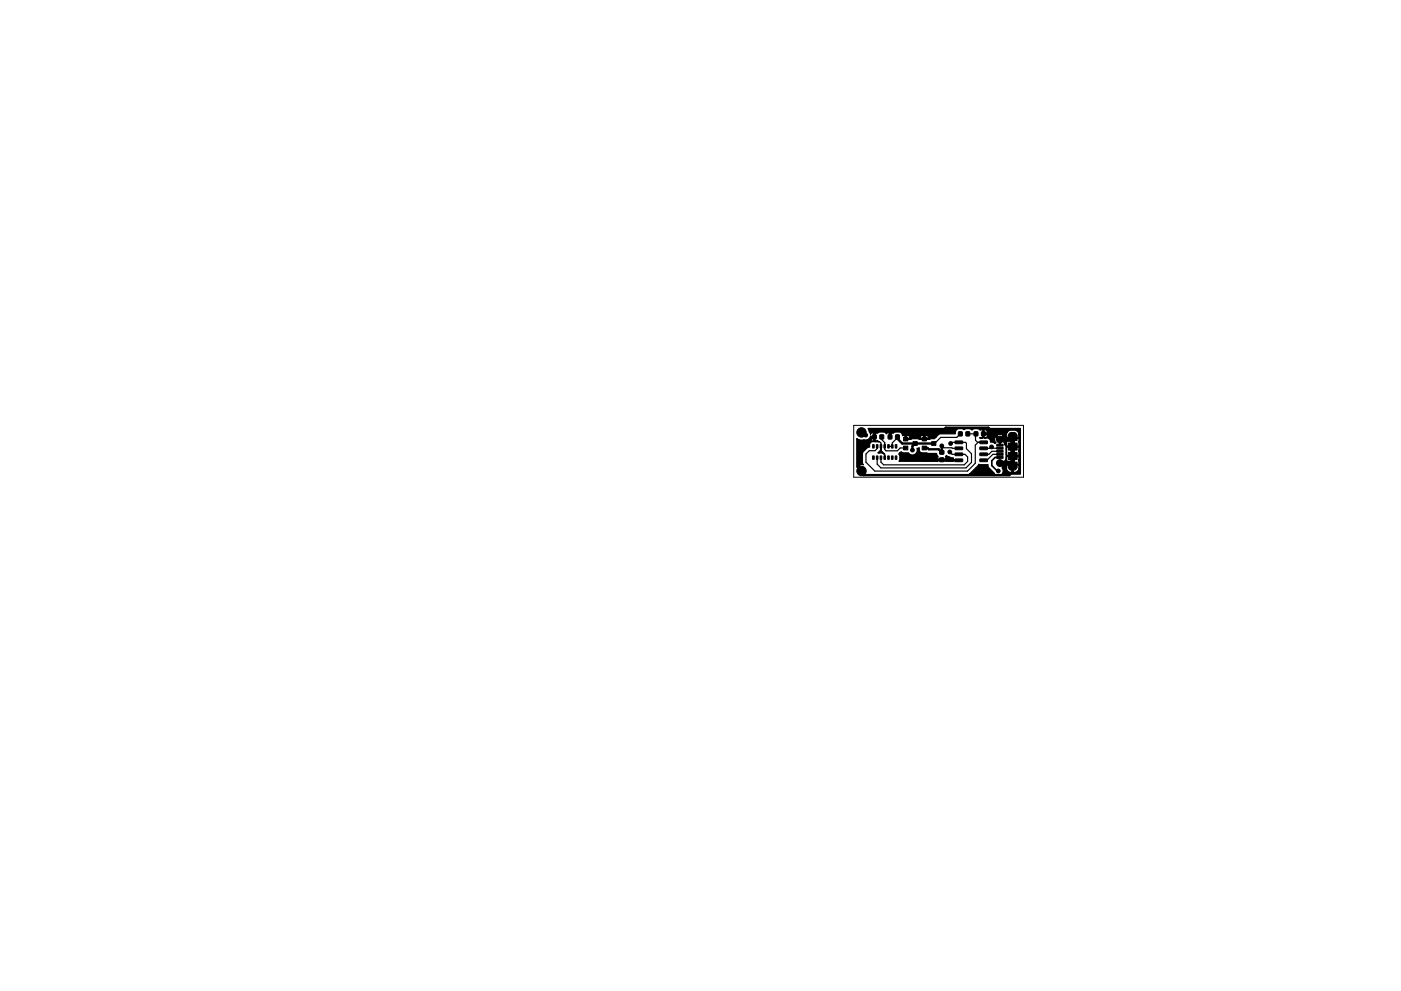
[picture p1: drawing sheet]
<svg xmlns="http://www.w3.org/2000/svg" width="297mm" height="210mm" viewBox="0 0 297 210" stroke-linecap="round" stroke-linejoin="round" font-family="sans-serif">
<path d="M181 90.2h36v11h-36z" fill="none" stroke="#000" stroke-width=".21"/>
<g fill="#000" stroke="#000" stroke-width=".21">
<path d="M185 94.3l.3 .1v.7l-.3-.1zM185 96.7l.3 .1v.7l-.3-.1zM185 92.3h.8l-.1 .8h-.7zM185.8 94.3l.3 .1v.7l-.3-.1zM185.8 96.7l.3 .1v.7l-.3-.1zM186.6 94.3l.3 .1v.7l-.3-.1zM186.6 96.7l.3 .1v.7l-.3-.1zM186.6 92.3h.7v.8h-.7zM187.4 94.3l.3 .1v.7l-.3-.1zM187.4 96.7l.3 .1v.7l-.3-.1zM188.2 94.3l.3 .1v.7l-.3-.1zM188.2 96.7l.3 .1v.7l-.3-.1z"/>
<path d="M188.3 92.3h.8v.8h-.8zM189 94.3l.3 .1v.7l-.3-.1zM189 96.7l.3 .1v.7l-.3-.1zM189.8 94.3l.3 .1v.7l-.3-.1zM189.8 96.7l.3 .1v.7l-.3-.1zM189.9 92.3h.8l-.1 .8h-.7zM191.6 94.6h.9v.8h-.9zM191.6 92.7h.9v.8h-.9zM193.6 93.7h.9v.8h-.9zM195.5 94.6h.9v.8h-.9zM195.5 92.7h.9v.8h-.9zM197.5 93.7h.9v.8h-.9z"/>
<path d="M199.3 97.2h.8v.7h-.8zM199.3 95.6h.8v.7h-.8zM202.5 97.4h1.5l.1 .5-1.5 .1zM202.5 96.1h1.5l.1 .5-1.5 .1zM202.5 94.9l1.5-.1 .1 .5-1.5 .1zM202.5 93.6h1.5l.1 .4-1.5 .1zM203.2 91.6l.8 .1v.8l-.8-.1zM204.8 91.6l.8 .1-.1 .8-.7-.1zM206.6 91.6l.7 .1v.8l-.8-.1zM207.8 93.6h1.5l.1 .4-1.6 .1zM207.8 94.9l1.5-.1 .1 .5-1.6 .1zM207.8 96.1h1.5l.1 .5-1.6 .1z"/>
<path d="M207.8 97.4h1.5l.1 .5-1.6 .1zM208.1 91.6l.8 .1v.8l-.8-.1zM211.3 95.5h1.4v.4h-1.4zM211.3 94.9h1.4v.4h-1.4zM211.3 94.2h1.4v.4h-1.4zM211.3 96.8h1.4v.4h-1.4zM211.3 96.2h1.4v.4h-1.4zM213.8 98h1.9v1.2h-1.9zM213.8 92.2h1.9v1.2h-1.9zM213.8 96h1.9v1.5h-1.9zM213.8 94h1.9v1.5h-1.9z"/>
<circle cx="182.2" cy="95.3" r=".4"/>
<circle cx="182.7" cy="99.9" r="1"/>
<circle cx="182.7" cy="91.7" r="1"/>
<circle cx="183.6" cy="92.3" r=".4"/>
<circle cx="191" cy="96.3" r=".4"/>
<circle cx="193.5" cy="95.5" r=".4"/>
<circle cx="195.4" cy="91.5" r=".4"/>
<circle cx="199.7" cy="94.6" r=".4"/>
<circle cx="201.4" cy="95.9" r=".4"/>
<circle cx="201.6" cy="94.1" r=".4"/>
<circle cx="210.2" cy="94.8" r=".4"/>
<circle cx="211.7" cy="99.9" r=".4"/>
<circle cx="212" cy="93.2" r=".72"/>
<circle cx="212" cy="98.2" r=".72"/>
</g>
<path d="M214.4 92.2h.7M214.4 99.2h.7" fill="none" stroke="#000" stroke-width="1.2"/>
<path d="M212 93.2h2.3l.4-.4v5.8l-.4-.4h-2.3" fill="none" stroke="#000" stroke-width="1"/>
<g fill="none" stroke="#000" stroke-width=".5">
<path d="M183 91.4l-.3 .3 .5 .6h.4M189.3 91.5l-.6 .6v.6M190.3 92.7v.4l1 1h6.7M191 96.3l1 1h3.4l.3 .4h7.6M192.8 91.5l-.8 .8v.8M194 94.1l-.5 .6v.8M196.6 91.5l-.6 .6v1M199.7 94.6v1.4l-.7-.7h-2.1l-.2-.3h-.7M203.6 92v.2M208.5 92h2.2l1.3 1.2M212 94.4v-1.2l-2.4-2.5h-9.1l-.7 .8h-13.8l-.6 .6v.6h-.3l-1.2 1.2v.6l-.8 .8h-.9v4.7l.8 .8h31l.7-.7v-.9M212 98.2v.5"/>
<path d="M205.9 100.8l1.8-1.8h1.5l1.5 1.5v.3"/>
</g>
<g fill="none" stroke="#000" stroke-width=".25">
<path d="M185.4 92.7v.5l.5 .5h.6l.3 .3v1.6l.8 .8v.7M187 92.7v.6l.6 .6v1.5l.3 .2h2.4l.6-.6h1.1M190.3 92.7v.2l-1.1 1.1v.7h-.8M190.6 92.7v.4M190.8 96.1l.2 .2M199.7 94.6l.4 .4 3.2 .1M201.4 95.9l.5 .5h2.7l.6 .5v1l-.8 .7h-17l-.6-.6v-.9M201.6 94.1l.2-.3h2.9l.2 .2v1.2l1.1 1.1v1.8l-1.2 1.2h-18l-.8-.8v-1.4M203.6 92l-.7 .8h-3.4l-1.3 1.3h-.2M205.2 92h1.7l-.1 1.4 .5 .4h1.3M207.4 93.8l-.6 .6v3.9l-1.7 1.6h-19.6l-1.9-1.8v-1.8l.7-.7h1.2l.5-.4v-.5M208.6 95.1h1.3l.3-.3 .3 .3h1.5"/>
<path d="M212 95.7h-1.7l-.6 .7h-1.1M212 96.4h-1.5l-1.3 1.3h-.6"/>
</g>
<path d="M212 97h-1l-.7 .7v1.1l1.1 1.1h.3" fill="none" stroke="#000" stroke-width=".35"/>
<path d="M181.7 93l.8 .4 .7-.1a1.02 1.02 0 0 0 1.4-.8l.7 .1v-.7h-.5l-.2 .3-.6-1.3h32.4v1.3h-.4v-.1a.88 .88 0 0 0-.8-.8h-1l-.6 .3h-4.3v-.2a.42 .42 0 0 0-.7-.1v.6h.6l.1-.3h4.3l-.2 .9h-.8l-.5-.4-.6 .2v.2h-2.2l-.1-.3h-.6l.1 .7 .4-.1 .2-.3h2.2l.5 .6 .6-.6h.8l.3 .5-.3 .1 .1 1.5h1.1v-2.5h.2v2.5h1.1l.1-1.5-.3-.1 .3-.4v-.4h.4v3.3h-.4l-.1-.6h-2.4l-.1 .6 .1 1.1h1.1v-1.7h.2v1.7h1.1v-.9l.1-.2h.4v2h-.4l-.1-.6h-2.4l-.1 1.5 .3 .1-.3 .4v.6a.89 .89 0 0 0 1.2 .7v-3.3h.2v3.3h.4a.99 .99 0 0 0 .8-1v-.3l-.3-.4 .3-.1-.1-.6 .1-.3h.4v3.1h-4a1.03 1.03 0 0 0 0-1.3l.2-.3-.8-.8 .2-.1 .8 .8 .2-.1 .1-.5-.1-.5 .3-.6v-2.4l-.5-.9a.78 .78 0 0 0 0-1.3l-.8 .8-.8-.8a.78 .78 0 0 0 0 1.3l-.2 .2-.5-.3h-.5a.79 .79 0 0 0-.8-.9h-1.5l.1-.1h.6v-1.5h-.6a1.3 1.3 0 0 0-1.7 0 1.35 1.35 0 0 0-1.7-.1 1.16 1.16 0 0 0-1.8 .4l-.1 .4-3.2 .1-.9 .6h-1.6v-.1a.43 .43 0 0 0-.7-.1l-.6-.1-.3 .3h-2.3l-.1-.1a.43 .43 0 0 0-.6-.1v.5h.6l.1-.3h2.3v.3h.7v-.5h.2v.5h.6l.1-.3h1.6l-.3 .4-1 .1h-2.2l-.4-.1-2.6 .1v-.7l-.6-.1a1.1 1.1 0 0 0-.7-.8 1.1 1.1 0 0 0-1.1 .2l-.7 .1v.9h-.2v-.9a.42 .42 0 0 0-.7 .2 1.24 1.24 0 0 0-1.8-.2h-.6v.9h-.8a.45 .45 0 0 0 .1 .7h.4l.1-.7h.2v.7h.6l.3 .3-.9-.1a.81 .81 0 0 0-1.1 .7v.5l-.5 .1-1 1-.1 2.1 .3 .5h-.9l-.4 .3 1 1-.2 .2-.9-1zM186.8 95l.2 .8 .6 .5-.6-.2h-.9l.5-.5zM190.6 96.3l.5-.4 .4 .2h1a1.09 1.09 0 0 0 1.4 .3 1.09 1.09 0 0 0 .5-1.3l.5-.1v.4a.63 .63 0 0 0 .6 .7l3.1 .1 .3 .7v.5h1.5v-.5l.3-.3 .9 .5h.5l.1 .4h1.2v.3l-2.9 .1-.1-.2h-1.5l-.1 .2h-8.2l.2-.4v-.7zM207.5 98.5h2l.1 .7 1.3 1.4h-5.4z" fill="#000" stroke="#000" stroke-width=".25"/>
</svg>
